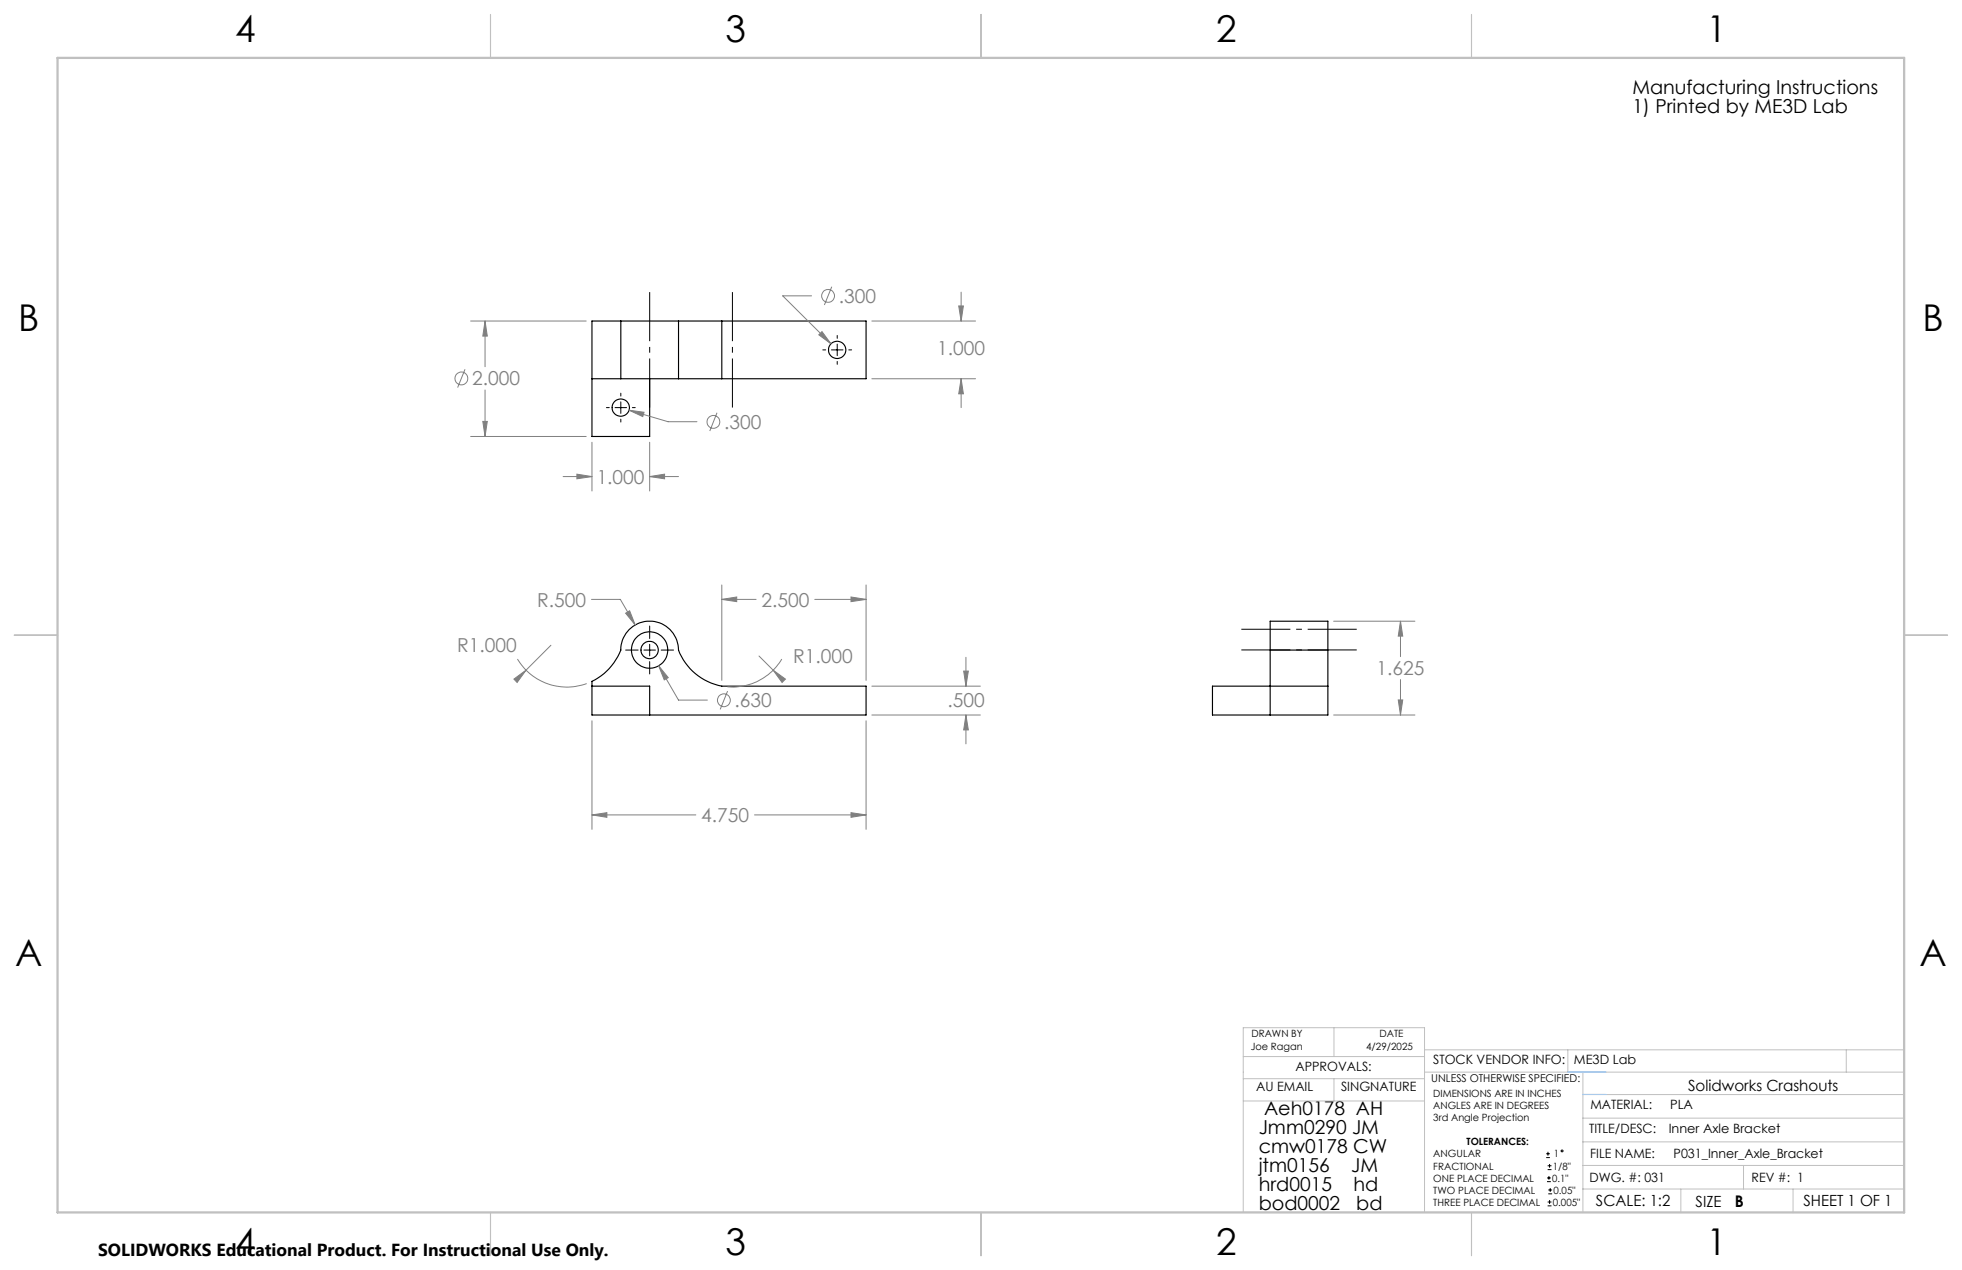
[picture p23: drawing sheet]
<svg xmlns="http://www.w3.org/2000/svg" width="432mm" height="279mm" viewBox="0 0 432 279" stroke-linecap="round" stroke-linejoin="round" font-family="sans-serif">
<defs><g id="words">
<g font-size="8.1">
<text x="51.7" y="9.3">4</text>
<text x="159.7" y="9.3">3</text>
<text x="267.6" y="9.3">2</text>
<text x="375.6" y="9.3">1</text>
<text x="4" y="72.8">B</text>
<text x="423.1" y="72.8">B</text>
<text x="3.3" y="212.5">A</text>
<text x="422.4" y="212.5">A</text>
<text x="51.7" y="276">4</text>
<text x="159.7" y="276">3</text>
<text x="267.6" y="276">2</text>
<text x="375.6" y="276">1</text>
</g>
<g font-size="4.2">
<text x="359.2" y="20.7">Manufacturing Instructions</text>
<text x="359.2" y="24.8">1) Printed by ME3D Lab</text>
<text x="278.2" y="245.3">Aeh0178 AH</text>
<text x="277" y="249.5">Jmm0290 JM</text>
<text x="277" y="253.7">cmw0178 CW</text>
<text x="277" y="257.9">jtm0156</text>
<text x="297.4" y="257.9">JM</text>
<text x="277" y="262">hrd0015</text>
<text x="297.9" y="262">hd</text>
<text x="277" y="266.2">bod0002</text>
<text x="298.5" y="266.2">bd</text>
</g>
<g font-size="4.2" fill="#808080">
<text x="184.6" y="66.6">.300</text>
<text x="206.3" y="78.1">1.000</text>
<text x="103.9" y="84.8">2.000</text>
<text x="159.4" y="94.4">.300</text>
<text x="131.3" y="106.4">1.000</text>
<text x="118.2" y="133.4">R.500</text>
<text x="167.6" y="133.4">2.500</text>
<text x="100.6" y="143.5">R1.000</text>
<text x="174.6" y="145.9">R1.000</text>
<text x="303" y="148.6">1.625</text>
<text x="161.7" y="155.6">.630</text>
<text x="208.5" y="155.6">.500</text>
<text x="154.3" y="180.9">4.750</text>
</g>
<text font-size="3.8" x="21.6" y="276.3">SOLIDWORKS Educational Product. For Instructional Use Only.</text>
<text font-size="3.5" x="381.8" y="265.6">B</text>
<g font-size="3.4">
<text x="371.5" y="240.1">Solidworks Crashouts</text>
<text x="351.2" y="265.2">SCALE: 1:2</text>
<text x="373.2" y="265.6">SIZE</text>
<text x="396.9" y="265.2">SHEET 1 OF 1</text>
</g>
<g font-size="2.8">
<text x="285.1" y="235.7">APPROVALS:</text>
<text x="315.4" y="234.1">STOCK VENDOR INFO:</text>
<text x="346.4" y="234.1">ME3D Lab</text>
<text x="276.4" y="240.1">AU EMAIL</text>
<text x="295.1" y="240.1">SINGNATURE</text>
<text x="350" y="244.1">MATERIAL:</text>
<text x="367.6" y="244.1">PLA</text>
<text x="349.7" y="249.2">TITLE/DESC:</text>
<text x="367.3" y="249.2">Inner Axle Bracket</text>
<text x="350" y="254.7">FILE NAME:</text>
<text x="368.3" y="254.7">P031_Inner_Axle_Bracket</text>
<text x="349.8" y="260">DWG. #: 031</text>
<text x="385.5" y="260">REV #: 1</text>
</g>
<text font-size="2.4" x="315" y="238.1">UNLESS OTHERWISE SPECIFIED:</text>
<g font-size="2.2">
<text x="275.3" y="231.1">Joe Ragan</text>
<text x="275.4" y="228.2">DRAWN BY</text>
<text x="300.7" y="231.1">4/29/2025</text>
<text x="303.6" y="228.2">DATE</text>
<text x="315.4" y="241.4">DIMENSIONS ARE IN INCHES</text>
<text x="315.4" y="244">ANGLES ARE IN DEGREES</text>
<text x="315.4" y="246.7">3rd Angle Projection</text>
<text x="322.8" y="252">TOLERANCES:</text>
<text x="315.4" y="254.6">ANGULAR</text>
<text x="315.4" y="257.3">FRACTIONAL</text>
<text x="341.8" y="257.3">1/8&quot;</text>
<text x="342" y="254.6">1</text>
<text x="315.4" y="262.6">TWO PLACE DECIMAL</text>
<text x="315.4" y="260">ONE PLACE DECIMAL</text>
<text x="341.6" y="260">0.1&quot;</text>
<text x="341.9" y="262.6">0.05&quot;</text>
<text x="315.4" y="265.3">THREE PLACE DECIMAL</text>
<text x="341.8" y="265.3">0.005&quot;</text>
</g>
</g></defs>
<g fill="none" stroke="#000" stroke-width=".25">
<path d="M136.6 70.6h12.7M136.6 70.6h-6.3v25.4h12.7v-12.7M136.6 70.6v12.7M149.3 70.6h9.6M149.3 70.6v12.7M158.9 70.6h31.7v12.7h-31.7M158.9 70.6v12.7M130.3 83.3h6.3M136.6 83.3h12.7M149.3 83.3h9.6M138.5 138.5a6.4 6.4 0 0 1 6.9-1.4 6.4 6.4 0 0 1 3.9 5.9 12.7 12.7 0 0 0 9.6 8h31.7v6.3h-60.3v-7.4a12.8 12.8 0 0 0 6.3-6.9 6.2 6.2 0 0 1 1.9-4.5zM130.3 151h12.7v6.3"/>
<path d="M266.8 151h25.4v6.3h-25.4zM279.5 143v14.3M279.5 143v-6.3h12.7v6.3M279.5 143h12.7M292.2 143v8"/>
<circle cx="184.2" cy="77" r="1.9"/>
<circle cx="136.6" cy="89.7" r="1.9"/>
<circle cx="143" cy="143" r="4"/>
<circle cx="143" cy="143" r="1.9"/>
</g>
<g fill="none" stroke="#808080" stroke-width=".22">
<path d="M103.6 70.6h25.4M106.8 70.6l.4 3.3h-.9zM106.8 70.6v10.1M178.6 65.1h-6.3l10.6 10.5M180.2 73.7l.7-.7 2 2.6zM183.1 63.1l-1.7 4M191.9 70.6h22.8M211 67.3h1l-.5 3.3zM211.5 64.3v6.3M102.3 81.2l-1.6 4.1M103.6 96h25.4M106.3 92.7h.9l-.4 3.3z"/>
<path d="M106.8 85.8v10.2M130.3 97.3v10.7M138.4 90.2l3.3 .5-.2 1zM138.4 90.2l8.6 2.6h6.4M143 97.3v10.7M157.8 90.8l-1.6 4M191.9 83.3h22.8M211.5 83.3l.5 3.3h-1zM211.5 83.3v6.4M123.9 104.8h6.4M127 104.3l3.3 .5-3.3 .5zM143 104.8l3.3-.5v1z"/>
<path d="M143 104.8h6.3M130.2 131.9h6.3l3.3 5.6M137.7 134.9l.9-.5 1.2 3.1zM158.9 131.9l3.2-.6v1.1zM158.9 128.7v21M158.9 131.9h7.5M179.3 131.9h11.3M187.3 131.3l3.3 .6-3.3 .5zM190.6 128.7v21M293.5 136.7h17.9M308.2 136.7l.5 3.2h-1zM308.2 136.7v7.8"/>
<path d="M113.1 149.4l2.7-2-2 2.7zM113.9 145a12.7 12.7 0 0 0 15.2 5.4M121.2 142l-5.4 5.4M130.3 158.6v23.9M145 146.5l2.1 2.6-.9 .5zM145 146.5l4.3 7.5h6.4M160.1 152l-1.6 4.1M167 144.3l3.1 3.1M170.1 147.4l2.8 2-.8 .7zM172 145a12.6 12.6 0 0 1-11.9 6.1M190.6 158.6v23.9M191.9 157.3h23.9"/>
<path d="M191.9 151h23.9M212.1 147.6h1l-.5 3.4zM212.6 157.3l.5 3.3h-1zM212.6 144.6v6.4M212.6 157.3v6.4M293.5 157.3h17.9M307.7 154h1l-.5 3.3zM308.2 149.5v7.8M130.3 179.3l3.3-.5v1zM130.3 179.3h22.8M166.1 179.3h24.5M187.3 178.8l3.3 .5-3.3 .5z"/>
<circle cx="182.2" cy="65.1" r="1.41"/>
<circle cx="101.5" cy="83.3" r="1.4"/>
<circle cx="157" cy="92.8" r="1.41"/>
<circle cx="159.3" cy="154.1" r="1.41"/>
</g>
<g fill="none" stroke="#000" stroke-width=".22">
<path d="M181.1 77h.6M183 77h2.5M184.3 73.8v.6M184.3 75.7v2.5M184.3 79.5v.7M186.8 77h.6M133.5 89.7h.6M135.4 89.7h2.5M136.6 86.5v.6M136.6 88.4v2.5M136.6 92.2v.7M139.2 89.7h.6"/>
<path d="M143 137.7v2.8M137.7 143h2.7M141.7 143h2.6M143 141.7v2.6M143 145.6v2.7M145.5 143h2.7M340.3 254.7h.8M340.3 253.8h.8M340.5 260h.8M340.5 259.2h.8M340.6 257.3h.9M340.6 256.5h.9"/>
<path d="M340.7 253.4v.8M340.9 258.7v.8M341 256.1v.8M340.6 265.3h.9M340.6 264.4h.9M340.7 262.6h.9M340.7 261.8h.9M341 264v.9M341.2 261.4v.8"/>
<circle cx="343.8" cy="253.2" r=".2"/>
</g>
<path d="M143 89.7v-25.4M161.2 89.7v-25.4M273.2 138.4h25.4M273.2 143h25.4" fill="none" stroke="#000" stroke-width=".22" stroke-dasharray="15.2 1.3 1.3 1.3" stroke-dashoffset="4.4" stroke-linecap="butt"/>
<g fill="none" stroke="#c0c0c0" stroke-width=".22">
<path d="M273.6 232.4h39.9M273.6 237.3h39.9M293.6 226.1v6.3M293.6 237.3v4.9M313.5 235.9h105.6M313.5 231h105.6M345.1 231v4.9M348.4 235.9v30.9M406.3 231v4.9M273.6 242.2h39.9M348.4 246h70.7M348.4 256.4h70.7"/>
<path d="M348.4 251.2h70.7M348.4 240.8h70.7M383.7 256.4v5.2M313.5 266.7v-40.6h-39.9v40.6h74.4M348.4 261.6h70.7M369.9 261.6v5.2M394.6 261.6v5.2"/>
</g>
<path d="M107.9 3.2v9.5M215.9 3.2v9.5M323.8 3.2v9.5M3.1 139.7h9.6M419.1 139.7h9.5M107.9 266.7v9.6M215.9 266.7v9.6M323.8 266.7v9.6" fill="none" stroke="#c0c0c0" stroke-width=".25"/>
<path d="M12.7 12.7h406.4v254h-406.4z" fill="none" stroke="#c0c0c0" stroke-width=".5"/>
<path d="M345.1 235.9h8.3M348.4 240.8h5" fill="none" stroke="#53a9ff" stroke-width=".22"/>
<path d="M130.3 179.3l3.3-.5v1zM187.3 178.8l3.3 .5-3.3 .5zM212.6 157.3l.5 3.3h-1zM212.1 147.6h1l-.5 3.4zM158.9 131.9l3.2-.6v1.1zM187.3 131.3l3.3 .6-3.3 .5zM113.1 149.4l.7 .7 2-2.7zM137.7 134.9l2.1 2.6-1.2-3.1zM145 146.5l1.2 3.1 .9-.5zM170.1 147.4l2 2.7 .8-.7zM211.5 83.3l.5 3.3h-1zM211 67.3h1l-.5 3.3zM180.9 73l-.7 .7 2.7 1.9zM138.4 90.2l3.1 1.5 .2-1zM143 104.8l3.3-.5v1zM127 104.3l3.3 .5-3.3 .5zM106.3 92.7h.9l-.4 3.3zM106.8 70.6l.4 3.3h-.9zM308.2 136.7l.5 3.2h-1zM307.7 154h1l-.5 3.3z" fill="#808080"/>
<use href="#words"/>
</svg>
